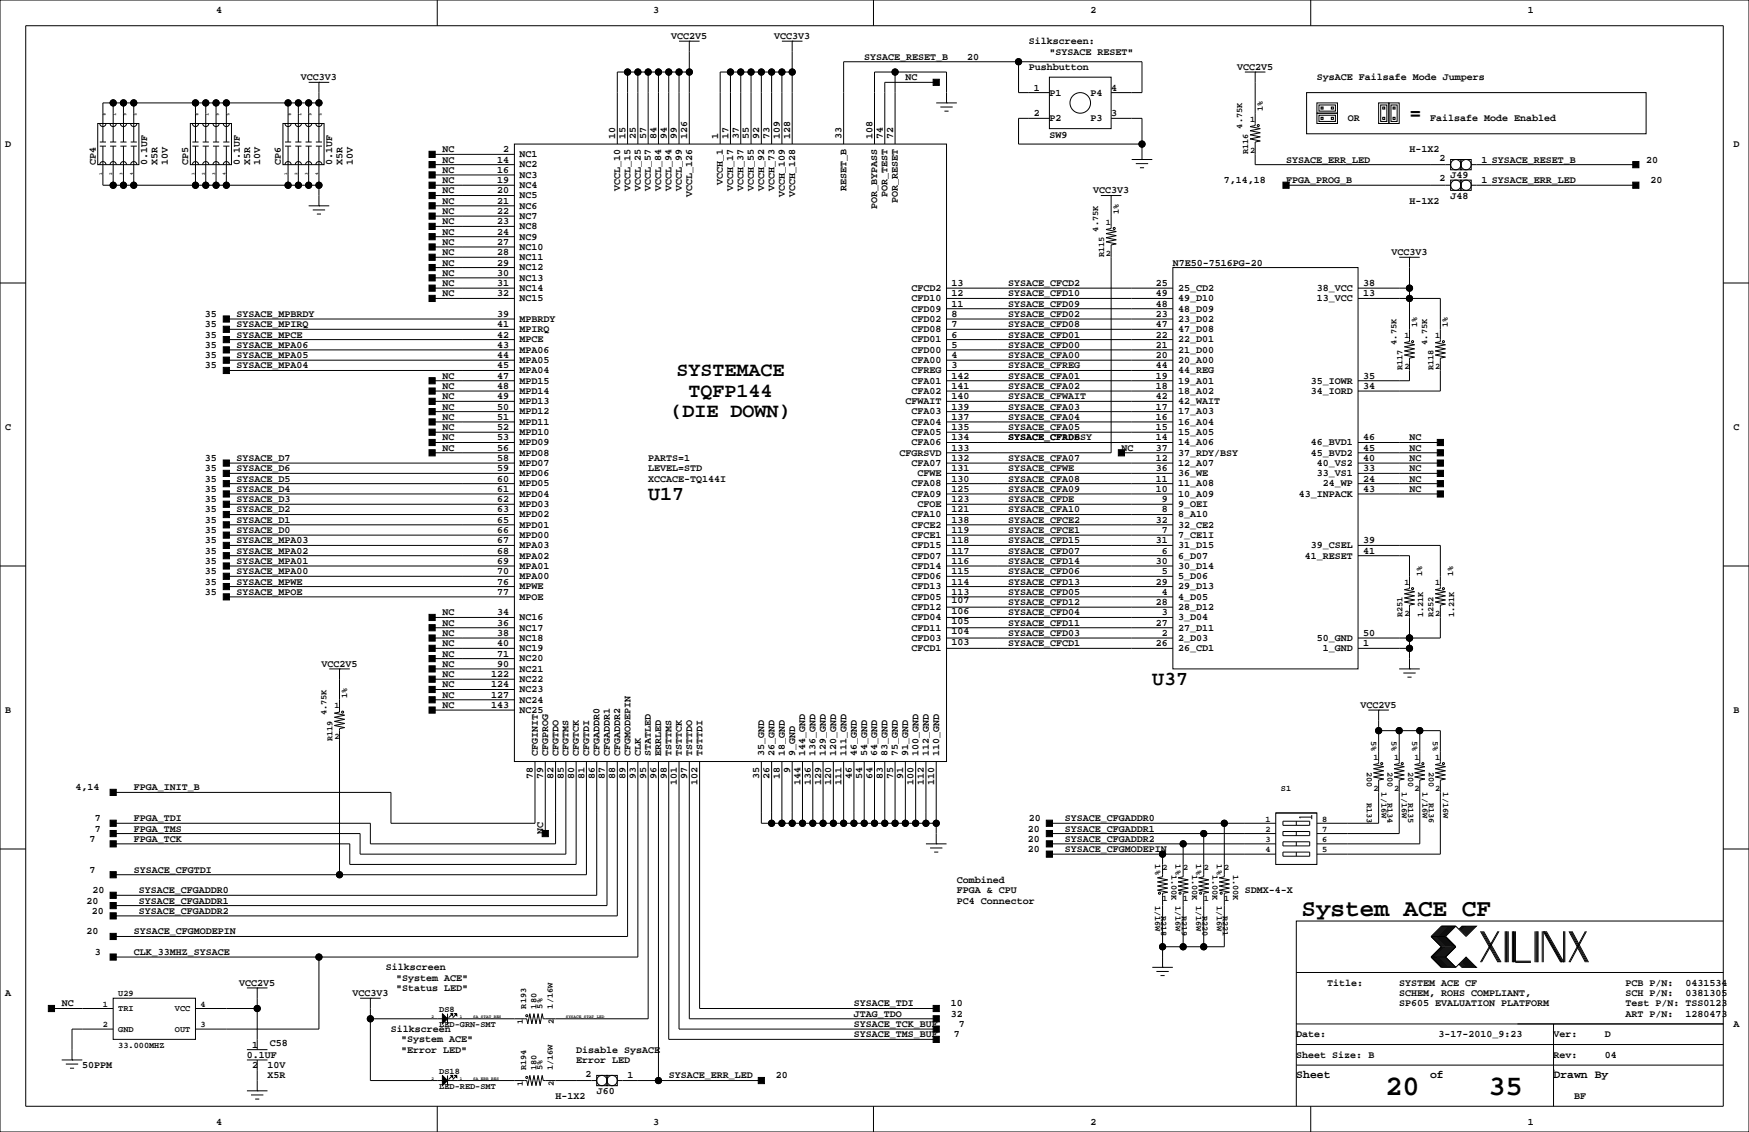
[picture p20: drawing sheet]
<svg xmlns="http://www.w3.org/2000/svg" width="432mm" height="279mm" viewBox="0 0 432 279" stroke-linecap="round" stroke-linejoin="round" font-family="sans-serif">
<defs><g id="words">
<g font-size="7.1">
<text x="342.1" y="270.3">20</text>
<text x="367.5" y="270.3">35</text>
</g>
<text font-size="6" x="321.3" y="226.1">System ACE CF</text>
<g font-size="4.9">
<text x="348" y="29.5">=</text>
<text x="167" y="92.8">SYSTEMACE</text>
<text x="170" y="97.9">TQFP144</text>
<text x="165.5" y="103">(DIE DOWN)</text>
<text x="160" y="123.5">U17</text>
<text x="284.5" y="169.2">U37</text>
</g>
<g font-size="2.8">
<text x="320" y="266.1">Sheet</text>
<text x="353.1" y="266.1">of</text>
<text x="383.5" y="266.1">Drawn By</text>
</g>
<g font-size="2.5">
<text x="53.3" y="3.3">4</text>
<text x="161.3" y="3.3">3</text>
<text x="269.2" y="3.3">2</text>
<text x="377.2" y="3.3">1</text>
<text x="165.7" y="9.7">VCC2V5</text>
<text x="191.1" y="9.7">VCC3V3</text>
<text x="254" y="10.9">Silkscreen:</text>
<text x="213.4" y="14.7">SYSACE_RESET_B</text>
<text x="238.8" y="14.7">20</text>
<text x="254" y="17.3">Pushbutton</text>
<text x="259.1" y="13.5">&quot;SYSACE RESET&quot;</text>
<text x="305.4" y="17.3">VCC2V5</text>
<text x="74.3" y="19.8">VCC3V3</text>
<text x="223.5" y="19.8">NC</text>
<text x="255.3" y="22.4">1</text>
<text x="259.1" y="23.6">P1</text>
<text x="269.2" y="23.6">P4</text>
<text x="274.3" y="22.4">4</text>
<text x="325.1" y="19.8">SysACE Failsafe Mode Jumpers</text>
<text x="255.3" y="28.7">2</text>
<text x="259.1" y="30">P2</text>
<text x="269.2" y="30">P3</text>
<text x="274.3" y="28.7">3</text>
<text x="332.7" y="30">OR</text>
<text x="353.1" y="30">Failsafe Mode Enabled</text>
<text x="151.9" y="34.3" transform="rotate(-90 151.9 34.3)">10</text>
<text x="154.4" y="34.3" transform="rotate(-90 154.4 34.3)">15</text>
<text x="157" y="34.3" transform="rotate(-90 157 34.3)">25</text>
<text x="159.5" y="34.3" transform="rotate(-90 159.5 34.3)">57</text>
<text x="162.1" y="34.3" transform="rotate(-90 162.1 34.3)">84</text>
<text x="164.6" y="34.3" transform="rotate(-90 164.6 34.3)">94</text>
<text x="167.1" y="34.3" transform="rotate(-90 167.1 34.3)">99</text>
<text x="169.7" y="34.3" transform="rotate(-90 169.7 34.3)">126</text>
<text x="177.3" y="34.3" transform="rotate(-90 177.3 34.3)">1</text>
<text x="179.8" y="34.3" transform="rotate(-90 179.8 34.3)">17</text>
<text x="182.4" y="34.3" transform="rotate(-90 182.4 34.3)">37</text>
<text x="184.9" y="34.3" transform="rotate(-90 184.9 34.3)">55</text>
<text x="187.5" y="34.3" transform="rotate(-90 187.5 34.3)">92</text>
<text x="190" y="34.3" transform="rotate(-90 190 34.3)">73</text>
<text x="192.5" y="34.3" transform="rotate(-90 192.5 34.3)">109</text>
<text x="195.1" y="34.3" transform="rotate(-90 195.1 34.3)">128</text>
<text x="207.8" y="34.3" transform="rotate(-90 207.8 34.3)">33</text>
<text x="215.4" y="34.3" transform="rotate(-90 215.4 34.3)">108</text>
<text x="217.9" y="34.3" transform="rotate(-90 217.9 34.3)">74</text>
<text x="220.5" y="34.3" transform="rotate(-90 220.5 34.3)">72</text>
<text x="259.1" y="34">SW9</text>
<text x="1.3" y="36.3">D</text>
<text x="23.6" y="40.6" transform="rotate(-90 23.6 40.6)">CP4</text>
<text x="36.3" y="40.6" transform="rotate(-90 36.3 40.6)">0.1UF</text>
<text x="38.9" y="40.6" transform="rotate(-90 38.9 40.6)">X5R</text>
<text x="41.4" y="40.6" transform="rotate(-90 41.4 40.6)">10V</text>
<text x="46.5" y="40.6" transform="rotate(-90 46.5 40.6)">CP5</text>
<text x="59.2" y="40.6" transform="rotate(-90 59.2 40.6)">0.1UF</text>
<text x="61.7" y="40.6" transform="rotate(-90 61.7 40.6)">X5R</text>
<text x="64.3" y="40.6" transform="rotate(-90 64.3 40.6)">10V</text>
<text x="69.3" y="40.6" transform="rotate(-90 69.3 40.6)">CP6</text>
<text x="82" y="40.6" transform="rotate(-90 82 40.6)">0.1UF</text>
<text x="84.6" y="40.6" transform="rotate(-90 84.6 40.6)">X5R</text>
<text x="87.1" y="40.6" transform="rotate(-90 87.1 40.6)">10V</text>
<text x="109.2" y="37.6">NC</text>
<text x="109.2" y="40.1">NC</text>
<text x="122.8" y="40.1">14</text>
<text x="124.2" y="37.6">2</text>
<text x="128.3" y="41.3">NC2</text>
<text x="128.3" y="38.8">NC1</text>
<text x="317.5" y="40.1">SYSACE_ERR_LED</text>
<text x="348" y="37.6">H-1X2</text>
<text x="355.4" y="39.7">2</text>
<text x="365.8" y="40.1">1 SYSACE_RESET_B</text>
<text x="406.4" y="40.1">20</text>
<text x="428" y="36.3">D</text>
<text x="109.2" y="47.8">NC</text>
<text x="109.2" y="45.2">NC</text>
<text x="109.2" y="42.7">NC</text>
<text x="122.8" y="47.8">20</text>
<text x="122.8" y="45.2">19</text>
<text x="122.8" y="42.7">16</text>
<text x="128.3" y="46.4">NC4</text>
<text x="128.3" y="43.9">NC3</text>
<text x="153.1" y="47.2" transform="rotate(-90 153.1 47.2)">VCCL_10</text>
<text x="155.6" y="47.2" transform="rotate(-90 155.6 47.2)">VCCL_15</text>
<text x="158.2" y="47.2" transform="rotate(-90 158.2 47.2)">VCCL_25</text>
<text x="160.7" y="47.2" transform="rotate(-90 160.7 47.2)">VCCL_57</text>
<text x="163.3" y="47.2" transform="rotate(-90 163.3 47.2)">VCCL_84</text>
<text x="165.8" y="47.2" transform="rotate(-90 165.8 47.2)">VCCL_94</text>
<text x="168.3" y="47.2" transform="rotate(-90 168.3 47.2)">VCCL_99</text>
<text x="178.5" y="45.7" transform="rotate(-90 178.5 45.7)">VCCH_1</text>
<text x="181" y="47.2" transform="rotate(-90 181 47.2)">VCCH_17</text>
<text x="183.6" y="47.2" transform="rotate(-90 183.6 47.2)">VCCH_37</text>
<text x="186.1" y="47.2" transform="rotate(-90 186.1 47.2)">VCCH_55</text>
<text x="188.7" y="47.2" transform="rotate(-90 188.7 47.2)">VCCH_92</text>
<text x="191.2" y="47.2" transform="rotate(-90 191.2 47.2)">VCCH_73</text>
<text x="209" y="47.2" transform="rotate(-90 209 47.2)">RESET_B</text>
<text x="269.9" y="47.8">VCC3V3</text>
<text x="302.2" y="45.2">7,14,18</text>
<text x="317.5" y="45.2">FPGA_PROG_B</text>
<text x="355.4" y="44.8">2</text>
<text x="358.1" y="43.9">J49</text>
<text x="365.8" y="45.2">1 SYSACE_ERR_LED</text>
<text x="407.5" y="45.2">20</text>
<text x="109.2" y="50.3">NC</text>
<text x="109.2" y="52.8">NC</text>
<text x="122.8" y="50.3">21</text>
<text x="122.8" y="52.8">22</text>
<text x="128.3" y="51.5">NC6</text>
<text x="128.3" y="49">NC5</text>
<text x="170.9" y="48.7" transform="rotate(-90 170.9 48.7)">VCCL_126</text>
<text x="193.7" y="48.7" transform="rotate(-90 193.7 48.7)">VCCH_109</text>
<text x="196.3" y="48.7" transform="rotate(-90 196.3 48.7)">VCCH_128</text>
<text x="216.6" y="51.6" transform="rotate(-90 216.6 51.6)">POR_BYPASS</text>
<text x="219.1" y="48.7" transform="rotate(-90 219.1 48.7)">POR_TEST</text>
<text x="221.7" y="50.2" transform="rotate(-90 221.7 50.2)">POR_RESET</text>
<text x="348" y="50.3">H-1X2</text>
<text x="358.1" y="49">J48</text>
<text x="109.2" y="57.9">NC</text>
<text x="109.2" y="55.4">NC</text>
<text x="122.8" y="55.4">23</text>
<text x="122.8" y="57.9">24</text>
<text x="128.3" y="54">NC7</text>
<text x="128.3" y="56.6">NC8</text>
<text x="128.3" y="59.1">NC9</text>
<text x="109.2" y="63">NC</text>
<text x="109.2" y="65.5">NC</text>
<text x="109.2" y="60.5">NC</text>
<text x="122.8" y="63">28</text>
<text x="122.8" y="65.5">29</text>
<text x="122.8" y="60.5">27</text>
<text x="128.3" y="64.2">NC11</text>
<text x="128.3" y="61.7">NC10</text>
<text x="289.6" y="65.5">N7E50-7516PG-20</text>
<text x="343.5" y="63">VCC3V3</text>
<text x="109.2" y="70.6">NC</text>
<text x="109.2" y="68.1">NC</text>
<text x="122.8" y="68.1">30</text>
<text x="122.8" y="70.6">31</text>
<text x="128.3" y="66.7">NC12</text>
<text x="128.3" y="69.3">NC13</text>
<text x="128.3" y="71.8">NC14</text>
<text x="225" y="71.8">CFCD2</text>
<text x="234.9" y="70.6">13</text>
<text x="248.9" y="70.6">SYSACE_CFCD2</text>
<text x="285.3" y="70.6">25</text>
<text x="290.8" y="71.8">25_CD2</text>
<text x="325.1" y="71.8">38_VCC</text>
<text x="336.6" y="70.6">38</text>
<text x="109.2" y="73.2">NC</text>
<text x="122.8" y="73.2">32</text>
<text x="128.3" y="74.4">NC15</text>
<text x="225" y="76.9">CFD09</text>
<text x="225" y="74.4">CFD10</text>
<text x="234.9" y="75.7">11</text>
<text x="234.9" y="73.2">12</text>
<text x="248.9" y="73.2">SYSACE_CFD10</text>
<text x="248.9" y="75.7">SYSACE_CFD09</text>
<text x="285.3" y="73.2">49</text>
<text x="285.3" y="75.7">48</text>
<text x="290.8" y="74.4">49_D10</text>
<text x="290.8" y="76.9">48_D09</text>
<text x="325.1" y="74.4">13_VCC</text>
<text x="336.6" y="73.2">13</text>
<text x="50.6" y="80.8">35</text>
<text x="50.6" y="83.3">35</text>
<text x="50.6" y="78.2">35</text>
<text x="58.4" y="80.8">SYSACE_MPIRQ</text>
<text x="58.4" y="83.3">SYSACE_MPCE</text>
<text x="58.4" y="78.2">SYSACE_MPBRDY</text>
<text x="122.8" y="80.8">41</text>
<text x="122.8" y="83.3">42</text>
<text x="122.8" y="78.2">39</text>
<text x="128.3" y="82">MPIRQ</text>
<text x="128.3" y="79.4">MPBRDY</text>
<text x="225" y="82">CFD08</text>
<text x="225" y="79.4">CFD02</text>
<text x="234.9" y="80.8">7</text>
<text x="234.9" y="78.2">8</text>
<text x="234.9" y="83.3">6</text>
<text x="248.9" y="78.2">SYSACE_CFD02</text>
<text x="248.9" y="80.8">SYSACE_CFD08</text>
<text x="248.9" y="83.3">SYSACE_CFD01</text>
<text x="285.3" y="78.2">23</text>
<text x="285.3" y="80.8">47</text>
<text x="285.3" y="83.3">22</text>
<text x="290.8" y="79.4">23_D02</text>
<text x="290.8" y="82">47_D08</text>
<text x="50.6" y="88.4">35</text>
<text x="50.6" y="85.9">35</text>
<text x="58.4" y="88.4">SYSACE_MPA05</text>
<text x="58.4" y="85.9">SYSACE_MPA06</text>
<text x="122.8" y="85.9">43</text>
<text x="122.8" y="88.4">44</text>
<text x="128.3" y="84.5">MPCE</text>
<text x="128.3" y="87.1">MPA06</text>
<text x="128.3" y="89.6">MPA05</text>
<text x="225" y="84.5">CFD01</text>
<text x="225" y="89.6">CFA00</text>
<text x="225" y="87.1">CFD00</text>
<text x="234.9" y="88.4">4</text>
<text x="234.9" y="85.9">5</text>
<text x="248.9" y="88.4">SYSACE_CFA00</text>
<text x="248.9" y="85.9">SYSACE_CFD00</text>
<text x="285.3" y="88.4">20</text>
<text x="285.3" y="85.9">21</text>
<text x="290.8" y="84.5">22_D01</text>
<text x="290.8" y="89.6">20_A00</text>
<text x="290.8" y="87.1">21_D00</text>
<text x="50.6" y="90.9">35</text>
<text x="58.4" y="90.9">SYSACE_MPA04</text>
<text x="109.2" y="93.5">NC</text>
<text x="122.8" y="90.9">45</text>
<text x="122.8" y="93.5">47</text>
<text x="128.3" y="92.1">MPA04</text>
<text x="128.3" y="94.7">MPD15</text>
<text x="225" y="92.1">CFREG</text>
<text x="225" y="94.7">CFA01</text>
<text x="234.9" y="90.9">3</text>
<text x="234.9" y="93.5">142</text>
<text x="248.9" y="90.9">SYSACE_CFREG</text>
<text x="248.9" y="93.5">SYSACE_CFA01</text>
<text x="285.3" y="90.9">44</text>
<text x="285.3" y="93.5">19</text>
<text x="290.8" y="92.1">44_REG</text>
<text x="290.8" y="94.7">19_A01</text>
<text x="323.6" y="94.7">35_IOWR</text>
<text x="336.6" y="93.5">35</text>
<text x="109.2" y="96">NC</text>
<text x="109.2" y="98.6">NC</text>
<text x="109.2" y="101.1">NC</text>
<text x="122.8" y="96">48</text>
<text x="122.8" y="98.6">49</text>
<text x="122.8" y="101.1">50</text>
<text x="128.3" y="97.2">MPD14</text>
<text x="128.3" y="99.8">MPD13</text>
<text x="223.5" y="99.8">CFWAIT</text>
<text x="225" y="97.2">CFA02</text>
<text x="234.9" y="98.6">140</text>
<text x="234.9" y="96">141</text>
<text x="234.9" y="101.1">139</text>
<text x="248.9" y="96">SYSACE_CFA02</text>
<text x="248.9" y="98.6">SYSACE_CFWAIT</text>
<text x="248.9" y="101.1">SYSACE_CFA03</text>
<text x="285.3" y="96">18</text>
<text x="285.3" y="98.6">42</text>
<text x="285.3" y="101.1">17</text>
<text x="290.8" y="97.2">18_A02</text>
<text x="290.8" y="99.8">42_WAIT</text>
<text x="323.6" y="97.2">34_IORD</text>
<text x="336.6" y="96">34</text>
<text x="1.3" y="106.2">C</text>
<text x="109.2" y="103.6">NC</text>
<text x="109.2" y="106.2">NC</text>
<text x="122.8" y="103.6">51</text>
<text x="122.8" y="106.2">52</text>
<text x="128.3" y="102.3">MPD12</text>
<text x="128.3" y="104.8">MPD11</text>
<text x="128.3" y="107.4">MPD10</text>
<text x="225" y="107.4">CFA05</text>
<text x="225" y="102.3">CFA03</text>
<text x="225" y="104.8">CFA04</text>
<text x="234.9" y="106.2">135</text>
<text x="234.9" y="103.6">137</text>
<text x="248.9" y="103.6">SYSACE_CFA04</text>
<text x="248.9" y="106.2">SYSACE_CFA05</text>
<text x="285.3" y="103.6">16</text>
<text x="285.3" y="106.2">15</text>
<text x="290.8" y="102.3">17_A03</text>
<text x="290.8" y="104.8">16_A04</text>
<text x="290.8" y="107.4">15_A05</text>
<text x="428" y="106.2">C</text>
<text x="50.6" y="113.8">35</text>
<text x="58.4" y="113.8">SYSACE_D7</text>
<text x="109.2" y="108.7">NC</text>
<text x="109.2" y="111.3">NC</text>
<text x="122.8" y="108.7">53</text>
<text x="122.8" y="111.3">56</text>
<text x="122.8" y="113.8">58</text>
<text x="128.3" y="109.9">MPD09</text>
<text x="128.3" y="112.5">MPD08</text>
<text x="160" y="113.8">PARTS=1</text>
<text x="222" y="112.5">CFGRSVD</text>
<text x="225" y="109.9">CFA06</text>
<text x="234.9" y="113.8">132</text>
<text x="234.9" y="108.7">134</text>
<text x="234.9" y="111.3">133</text>
<text x="248.9" y="108.7">SYSACE_CFA06</text>
<text x="248.9" y="108.7">SYSACE_CFRDBSY</text>
<text x="248.9" y="113.8">SYSACE_CFA07</text>
<text x="276.9" y="111.3">NC</text>
<text x="285.3" y="108.7">14</text>
<text x="285.3" y="111.3">37</text>
<text x="285.3" y="113.8">12</text>
<text x="290.8" y="109.9">14_A06</text>
<text x="290.8" y="112.5">37_RDY/BSY</text>
<text x="323.6" y="109.9">46_BVD1</text>
<text x="323.6" y="112.5">45_BVD2</text>
<text x="336.6" y="108.7">46</text>
<text x="336.6" y="111.3">45</text>
<text x="336.6" y="113.8">40</text>
<text x="348" y="113.8">NC</text>
<text x="348" y="111.3">NC</text>
<text x="348" y="108.7">NC</text>
<text x="50.6" y="118.9">35</text>
<text x="50.6" y="116.3">35</text>
<text x="58.4" y="118.9">SYSACE_D5</text>
<text x="58.4" y="116.3">SYSACE_D6</text>
<text x="122.8" y="116.3">59</text>
<text x="122.8" y="118.9">60</text>
<text x="128.3" y="115">MPD07</text>
<text x="128.3" y="117.5">MPD06</text>
<text x="160" y="116.3">LEVEL=STD</text>
<text x="160" y="118.9">XCCACE-TQ144I</text>
<text x="225" y="115">CFA07</text>
<text x="226.5" y="117.5">CFWE</text>
<text x="234.9" y="118.9">130</text>
<text x="234.9" y="116.3">131</text>
<text x="248.9" y="116.3">SYSACE_CFWE</text>
<text x="248.9" y="118.9">SYSACE_CFA08</text>
<text x="285.3" y="116.3">36</text>
<text x="285.3" y="118.9">11</text>
<text x="290.8" y="115">12_A07</text>
<text x="290.8" y="117.5">36_WE</text>
<text x="325.1" y="115">40_VS2</text>
<text x="325.1" y="117.5">33_VS1</text>
<text x="336.6" y="116.3">33</text>
<text x="336.6" y="118.9">24</text>
<text x="348" y="118.9">NC</text>
<text x="348" y="116.3">NC</text>
<text x="50.6" y="124">35</text>
<text x="50.6" y="121.4">35</text>
<text x="58.4" y="124">SYSACE_D3</text>
<text x="58.4" y="121.4">SYSACE_D4</text>
<text x="122.8" y="121.4">61</text>
<text x="122.8" y="124">62</text>
<text x="128.3" y="120.1">MPD05</text>
<text x="128.3" y="122.6">MPD04</text>
<text x="128.3" y="125.2">MPD03</text>
<text x="225" y="122.6">CFA09</text>
<text x="225" y="120.1">CFA08</text>
<text x="226.5" y="125.2">CFOE</text>
<text x="234.9" y="124">123</text>
<text x="234.9" y="121.4">125</text>
<text x="248.9" y="124">SYSACE_CFDE</text>
<text x="248.9" y="121.4">SYSACE_CFA09</text>
<text x="285.3" y="121.4">10</text>
<text x="286.8" y="124">9</text>
<text x="290.8" y="120.1">11_A08</text>
<text x="290.8" y="122.6">10_A09</text>
<text x="290.8" y="125.2">9_OEI</text>
<text x="320.7" y="122.6">43_INPACK</text>
<text x="326.6" y="120.1">24_WP</text>
<text x="336.6" y="121.4">43</text>
<text x="348" y="121.4">NC</text>
<text x="50.6" y="131.6">35</text>
<text x="50.6" y="129">35</text>
<text x="50.6" y="126.5">35</text>
<text x="58.4" y="131.6">SYSACE_D0</text>
<text x="58.4" y="129">SYSACE_D1</text>
<text x="58.4" y="126.5">SYSACE_D2</text>
<text x="122.8" y="126.5">63</text>
<text x="122.8" y="129">65</text>
<text x="122.8" y="131.6">66</text>
<text x="128.3" y="127.7">MPD02</text>
<text x="128.3" y="130.2">MPD01</text>
<text x="225" y="130.2">CFCE2</text>
<text x="225" y="127.7">CFA10</text>
<text x="234.9" y="131.6">119</text>
<text x="234.9" y="129">138</text>
<text x="234.9" y="126.5">121</text>
<text x="248.9" y="126.5">SYSACE_CFA10</text>
<text x="248.9" y="129">SYSACE_CFCE2</text>
<text x="248.9" y="131.6">SYSACE_CFCE1</text>
<text x="285.3" y="129">32</text>
<text x="286.8" y="126.5">8</text>
<text x="286.8" y="131.6">7</text>
<text x="290.8" y="127.7">8_A10</text>
<text x="290.8" y="130.2">32_CE2</text>
<text x="50.6" y="136.7">35</text>
<text x="50.6" y="134.1">35</text>
<text x="58.4" y="136.7">SYSACE_MPA02</text>
<text x="58.4" y="134.1">SYSACE_MPA03</text>
<text x="122.8" y="134.1">67</text>
<text x="122.8" y="136.7">68</text>
<text x="128.3" y="132.8">MPD00</text>
<text x="128.3" y="135.3">MPA03</text>
<text x="128.3" y="137.9">MPA02</text>
<text x="225" y="137.9">CFD07</text>
<text x="225" y="135.3">CFD15</text>
<text x="225" y="132.8">CFCE1</text>
<text x="234.9" y="136.7">117</text>
<text x="234.9" y="134.1">118</text>
<text x="248.9" y="134.1">SYSACE_CFD15</text>
<text x="248.9" y="136.7">SYSACE_CFD07</text>
<text x="285.3" y="134.1">31</text>
<text x="286.8" y="136.7">6</text>
<text x="290.8" y="132.8">7_CE1I</text>
<text x="290.8" y="135.3">31_D15</text>
<text x="290.8" y="137.9">6_D07</text>
<text x="322.2" y="137.9">41_RESET</text>
<text x="323.6" y="135.3">39_CSEL</text>
<text x="336.6" y="136.7">41</text>
<text x="336.6" y="134.1">39</text>
<text x="50.6" y="141.7">35</text>
<text x="50.6" y="139.2">35</text>
<text x="58.4" y="141.7">SYSACE_MPA00</text>
<text x="58.4" y="139.2">SYSACE_MPA01</text>
<text x="122.8" y="139.2">69</text>
<text x="122.8" y="141.7">70</text>
<text x="128.3" y="140.4">MPA01</text>
<text x="128.3" y="142.9">MPA00</text>
<text x="225" y="142.9">CFD06</text>
<text x="225" y="140.4">CFD14</text>
<text x="234.9" y="141.7">115</text>
<text x="234.9" y="139.2">116</text>
<text x="248.9" y="139.2">SYSACE_CFD14</text>
<text x="248.9" y="141.7">SYSACE_CFD06</text>
<text x="285.3" y="139.2">30</text>
<text x="286.8" y="141.7">5</text>
<text x="290.8" y="140.4">30_D14</text>
<text x="290.8" y="142.9">5_D06</text>
<text x="50.6" y="146.8">35</text>
<text x="50.6" y="144.3">35</text>
<text x="58.4" y="146.8">SYSACE_MPOE</text>
<text x="58.4" y="144.3">SYSACE_MPWE</text>
<text x="122.8" y="144.3">76</text>
<text x="122.8" y="146.8">77</text>
<text x="128.3" y="145.5">MPWE</text>
<text x="128.3" y="148">MPOE</text>
<text x="225" y="148">CFD05</text>
<text x="225" y="145.5">CFD13</text>
<text x="234.9" y="148.9">107</text>
<text x="234.9" y="146.8">113</text>
<text x="234.9" y="144.3">114</text>
<text x="248.9" y="146.8">SYSACE_CFD05</text>
<text x="248.9" y="144.3">SYSACE_CFD13</text>
<text x="248.9" y="149.4">SYSACE_CFD12</text>
<text x="285.3" y="144.3">29</text>
<text x="285.3" y="149.4">28</text>
<text x="286.8" y="146.8">4</text>
<text x="290.8" y="145.5">29_D13</text>
<text x="290.8" y="148">4_D05</text>
<text x="109.2" y="151.9">NC</text>
<text x="109.2" y="154.4">NC</text>
<text x="122.8" y="154.4">36</text>
<text x="122.8" y="151.9">34</text>
<text x="128.3" y="155.6">NC17</text>
<text x="128.3" y="153.1">NC16</text>
<text x="225" y="155.6">CFD11</text>
<text x="225" y="153.1">CFD04</text>
<text x="225" y="150.6">CFD12</text>
<text x="234.9" y="154">105</text>
<text x="234.9" y="151.5">106</text>
<text x="248.9" y="151.9">SYSACE_CFD04</text>
<text x="248.9" y="154.4">SYSACE_CFD11</text>
<text x="285.3" y="154.4">27</text>
<text x="286.8" y="151.9">3</text>
<text x="290.8" y="153.1">3_D04</text>
<text x="290.8" y="155.6">27_D11</text>
<text x="290.8" y="150.6">28_D12</text>
<text x="109.2" y="159.5">NC</text>
<text x="109.2" y="157">NC</text>
<text x="122.8" y="159.5">40</text>
<text x="122.8" y="157">38</text>
<text x="128.3" y="160.7">NC19</text>
<text x="128.3" y="158.2">NC18</text>
<text x="225" y="160.7">CFCD1</text>
<text x="225" y="158.2">CFD03</text>
<text x="234.9" y="159.1">103</text>
<text x="234.9" y="156.6">104</text>
<text x="248.9" y="157">SYSACE_CFD03</text>
<text x="248.9" y="159.5">SYSACE_CFCD1</text>
<text x="285.3" y="159.5">26</text>
<text x="286.8" y="157">2</text>
<text x="290.8" y="158.2">2_D03</text>
<text x="290.8" y="160.7">26_CD1</text>
<text x="325.1" y="158.2">50_GND</text>
<text x="326.6" y="160.7">1_GND</text>
<text x="336.6" y="157">50</text>
<text x="336.6" y="159.5">1</text>
<text x="79.4" y="164.6">VCC2V5</text>
<text x="109.2" y="167.1">NC</text>
<text x="109.2" y="164.6">NC</text>
<text x="109.2" y="162.1">NC</text>
<text x="121.3" y="167.1">122</text>
<text x="122.8" y="162.1">71</text>
<text x="122.8" y="164.6">90</text>
<text x="128.3" y="163.3">NC20</text>
<text x="128.3" y="165.8">NC21</text>
<text x="109.2" y="169.7">NC</text>
<text x="109.2" y="172.2">NC</text>
<text x="121.3" y="169.7">124</text>
<text x="121.3" y="172.2">127</text>
<text x="128.3" y="168.3">NC22</text>
<text x="128.3" y="170.9">NC23</text>
<text x="128.3" y="173.4">NC24</text>
<text x="1.3" y="176">B</text>
<text x="109.2" y="174.8">NC</text>
<text x="121.3" y="174.8">143</text>
<text x="128.3" y="176">NC25</text>
<text x="335.9" y="174.8">VCC2V5</text>
<text x="428" y="176">B</text>
<text x="132.8" y="186.7" transform="rotate(-90 132.8 186.7)">CFGINIT</text>
<text x="135.3" y="186.7" transform="rotate(-90 135.3 186.7)">CFGPROG</text>
<text x="137.9" y="186.7" transform="rotate(-90 137.9 186.7)">CFGTDO</text>
<text x="140.4" y="186.7" transform="rotate(-90 140.4 186.7)">CFGTMS</text>
<text x="142.9" y="186.7" transform="rotate(-90 142.9 186.7)">CFGTCK</text>
<text x="145.5" y="186.7" transform="rotate(-90 145.5 186.7)">CFGTDI</text>
<text x="148" y="186.7" transform="rotate(-90 148 186.7)">CFGADDR0</text>
<text x="150.6" y="186.7" transform="rotate(-90 150.6 186.7)">CFGADDR1</text>
<text x="153.1" y="186.7" transform="rotate(-90 153.1 186.7)">CFGADDR2</text>
<text x="155.6" y="186.7" transform="rotate(-90 155.6 186.7)">CFGMODEPIN</text>
<text x="158.2" y="186.7" transform="rotate(-90 158.2 186.7)">CLK</text>
<text x="160.7" y="186.7" transform="rotate(-90 160.7 186.7)">STATLED</text>
<text x="163.3" y="186.7" transform="rotate(-90 163.3 186.7)">ERRLED</text>
<text x="165.8" y="186.7" transform="rotate(-90 165.8 186.7)">TSTTMS</text>
<text x="168.3" y="186.7" transform="rotate(-90 168.3 186.7)">TSTTCK</text>
<text x="170.9" y="186.7" transform="rotate(-90 170.9 186.7)">TSTTDO</text>
<text x="173.4" y="186.7" transform="rotate(-90 173.4 186.7)">TSTTDI</text>
<text x="188.7" y="186.7" transform="rotate(-90 188.7 186.7)">35_GND</text>
<text x="191.2" y="186.7" transform="rotate(-90 191.2 186.7)">26_GND</text>
<text x="193.7" y="186.7" transform="rotate(-90 193.7 186.7)">18_GND</text>
<text x="195.1" y="190.7" transform="rotate(-90 195.1 190.7)">9</text>
<text x="196.3" y="186.7" transform="rotate(-90 196.3 186.7)">9_GND</text>
<text x="198.8" y="186.7" transform="rotate(-90 198.8 186.7)">144_GND</text>
<text x="201.4" y="186.7" transform="rotate(-90 201.4 186.7)">136_GND</text>
<text x="203.9" y="186.7" transform="rotate(-90 203.9 186.7)">129_GND</text>
<text x="206.4" y="186.7" transform="rotate(-90 206.4 186.7)">120_GND</text>
<text x="209" y="186.7" transform="rotate(-90 209 186.7)">111_GND</text>
<text x="211.5" y="186.7" transform="rotate(-90 211.5 186.7)">46_GND</text>
<text x="214.1" y="186.7" transform="rotate(-90 214.1 186.7)">54_GND</text>
<text x="216.6" y="186.7" transform="rotate(-90 216.6 186.7)">64_GND</text>
<text x="219.1" y="186.7" transform="rotate(-90 219.1 186.7)">83_GND</text>
<text x="221.7" y="186.7" transform="rotate(-90 221.7 186.7)">75_GND</text>
<text x="224.2" y="186.7" transform="rotate(-90 224.2 186.7)">91_GND</text>
<text x="226.8" y="186.7" transform="rotate(-90 226.8 186.7)">100_GND</text>
<text x="229.3" y="186.7" transform="rotate(-90 229.3 186.7)">112_GND</text>
<text x="231.8" y="186.7" transform="rotate(-90 231.8 186.7)">110_GND</text>
<text x="18.6" y="195.1">4,14</text>
<text x="33" y="195.1">FPGA_INIT_B</text>
<text x="131.6" y="192.2" transform="rotate(-90 131.6 192.2)">78</text>
<text x="134.1" y="192.2" transform="rotate(-90 134.1 192.2)">79</text>
<text x="136.7" y="192.2" transform="rotate(-90 136.7 192.2)">82</text>
<text x="139.2" y="192.2" transform="rotate(-90 139.2 192.2)">85</text>
<text x="141.7" y="192.2" transform="rotate(-90 141.7 192.2)">80</text>
<text x="144.3" y="192.2" transform="rotate(-90 144.3 192.2)">81</text>
<text x="146.8" y="192.2" transform="rotate(-90 146.8 192.2)">86</text>
<text x="149.4" y="192.2" transform="rotate(-90 149.4 192.2)">87</text>
<text x="151.9" y="192.2" transform="rotate(-90 151.9 192.2)">88</text>
<text x="154.4" y="192.2" transform="rotate(-90 154.4 192.2)">89</text>
<text x="157" y="192.2" transform="rotate(-90 157 192.2)">93</text>
<text x="159.5" y="192.2" transform="rotate(-90 159.5 192.2)">95</text>
<text x="162.1" y="192.2" transform="rotate(-90 162.1 192.2)">96</text>
<text x="164.6" y="192.2" transform="rotate(-90 164.6 192.2)">98</text>
<text x="167.1" y="193.7" transform="rotate(-90 167.1 193.7)">101</text>
<text x="169.7" y="192.2" transform="rotate(-90 169.7 192.2)">97</text>
<text x="172.2" y="193.7" transform="rotate(-90 172.2 193.7)">102</text>
<text x="187.5" y="192.2" transform="rotate(-90 187.5 192.2)">35</text>
<text x="190" y="192.2" transform="rotate(-90 190 192.2)">26</text>
<text x="192.5" y="192.2" transform="rotate(-90 192.5 192.2)">18</text>
<text x="197.6" y="193.7" transform="rotate(-90 197.6 193.7)">144</text>
<text x="200.2" y="193.7" transform="rotate(-90 200.2 193.7)">136</text>
<text x="202.7" y="193.7" transform="rotate(-90 202.7 193.7)">129</text>
<text x="205.2" y="193.7" transform="rotate(-90 205.2 193.7)">120</text>
<text x="207.8" y="193.7" transform="rotate(-90 207.8 193.7)">111</text>
<text x="210.3" y="192.2" transform="rotate(-90 210.3 192.2)">46</text>
<text x="212.9" y="192.2" transform="rotate(-90 212.9 192.2)">54</text>
<text x="215.4" y="192.2" transform="rotate(-90 215.4 192.2)">64</text>
<text x="217.9" y="192.2" transform="rotate(-90 217.9 192.2)">83</text>
<text x="220.5" y="192.2" transform="rotate(-90 220.5 192.2)">75</text>
<text x="223" y="192.2" transform="rotate(-90 223 192.2)">91</text>
<text x="225.6" y="193.7" transform="rotate(-90 225.6 193.7)">100</text>
<text x="228.1" y="193.7" transform="rotate(-90 228.1 193.7)">112</text>
<text x="230.6" y="193.7" transform="rotate(-90 230.6 193.7)">110</text>
<text x="23.4" y="202.7">7</text>
<text x="33" y="202.7">FPGA_TDI</text>
<text x="254" y="202.7">20</text>
<text x="262.9" y="202.7">SYSACE_CFGADDR0</text>
<text x="22.1" y="207.8">7</text>
<text x="23.4" y="205.2">7</text>
<text x="33" y="205.2">FPGA_TMS</text>
<text x="33" y="207.8">FPGA_TCK</text>
<text x="134.1" y="205.7" transform="rotate(-90 134.1 205.7)">NC</text>
<text x="253.8" y="205.2">20</text>
<text x="253.8" y="207.8">20</text>
<text x="262.9" y="205.2">SYSACE_CFGADDR1</text>
<text x="262.9" y="207.8">SYSACE_CFGADDR2</text>
<text x="22.1" y="215.4">7</text>
<text x="33" y="215.4">SYSACE_CFGTDI</text>
<text x="253.8" y="210.3">20</text>
<text x="262.9" y="210.3">SYSACE_CFGMODEPIN</text>
<text x="22.9" y="220.5">20</text>
<text x="34.3" y="220.5">SYSACE_CFGADDR0</text>
<text x="236.2" y="220.5">FPGA &amp; CPU</text>
<text x="236.2" y="217.9">Combined</text>
<text x="307.3" y="220.5">SDMX-4-X</text>
<text x="21.4" y="223">20</text>
<text x="22.6" y="225.6">20</text>
<text x="34.3" y="225.6">SYSACE_CFGADDR2</text>
<text x="34.3" y="223">SYSACE_CFGADDR1</text>
<text x="236.2" y="223">PC4 Connector</text>
<text x="21.4" y="230.6">20</text>
<text x="33" y="230.6">SYSACE_CFGMODEPIN</text>
<text x="23.4" y="235.7">3</text>
<text x="33" y="235.7">CLK_33MHZ_SYSACE</text>
<text x="95.2" y="239.5">Silkscreen</text>
<text x="1.3" y="245.9">A</text>
<text x="59.1" y="243.3">VCC2V5</text>
<text x="87" y="245.9">VCC3V3</text>
<text x="97.8" y="244.6">&quot;Status LED&quot;</text>
<text x="97.8" y="242.1">&quot;System ACE&quot;</text>
<text x="327.7" y="243.3">Title:</text>
<text x="345.4" y="245.9">SCHEM, ROHS COMPLIANT,</text>
<text x="345.4" y="243.3">SYSTEM ACE CF</text>
<text x="401.3" y="245.9">SCH P/N:</text>
<text x="401.3" y="243.3">PCB P/N:</text>
<text x="416.1" y="245.9">0381305</text>
<text x="416.1" y="243.3">0431534</text>
<text x="15.2" y="248.4">NC</text>
<text x="210.8" y="248.4">SYSACE_TDI</text>
<text x="210.8" y="251">JTAG_TDO</text>
<text x="234.7" y="248.4">10</text>
<text x="234.7" y="251">32</text>
<text x="345.4" y="248.4">SP605 EVALUATION PLATFORM</text>
<text x="401.3" y="248.4">Test P/N: TSS0123</text>
<text x="401.3" y="251">ART P/N:</text>
<text x="416.1" y="251">1280473</text>
<text x="96.5" y="254.8">Silkscreen</text>
<text x="99.1" y="257.3">&quot;System ACE&quot;</text>
<text x="210.8" y="256">SYSACE_TMS_BUF</text>
<text x="210.8" y="253.5">SYSACE_TCK_BUF</text>
<text x="235.5" y="256">7</text>
<text x="236.7" y="253.5">7</text>
<text x="320" y="256">Date:</text>
<text x="355.2" y="256">3-17-2010_9:23</text>
<text x="383.5" y="256">Ver:</text>
<text x="396.2" y="256">D</text>
<text x="428" y="253.5">A</text>
<text x="20.3" y="263.7">50PPM</text>
<text x="61" y="261.1">0.1UF</text>
<text x="62.2" y="258.6">1</text>
<text x="62.2" y="263.7">2</text>
<text x="66" y="263.7">10V</text>
<text x="66.6" y="258.2">C58</text>
<text x="99.1" y="259.8">&quot;Error LED&quot;</text>
<text x="142.2" y="259.8">Disable SysACE</text>
<text x="142.2" y="262.4">Error LED</text>
<text x="320" y="261.1">Sheet Size: B</text>
<text x="383.5" y="261.1">Rev:</text>
<text x="396.2" y="261.1">04</text>
<text x="66" y="266.2">X5R</text>
<text x="144.6" y="265.8">2</text>
<text x="154.9" y="266.2">1</text>
<text x="165.1" y="266.2">SYSACE_ERR_LED</text>
<text x="191.6" y="266.2">20</text>
<text x="137.2" y="271.3">H-1X2</text>
<text x="147.3" y="270">J60</text>
<text x="388.6" y="271.3">BF</text>
<text x="53.3" y="277.6">4</text>
<text x="161.3" y="277.6">3</text>
<text x="269.2" y="277.6">2</text>
<text x="377.2" y="277.6">1</text>
</g>
<g font-size="2.1">
<text x="311.7" y="27.4" transform="rotate(-90 311.7 27.4)">1%</text>
<text x="306.7" y="31.8" transform="rotate(-90 306.7 31.8)">4.75K</text>
<text x="308.6" y="30">1</text>
<text x="308.2" y="38.1" transform="rotate(-90 308.2 38.1)">R116</text>
<text x="308.6" y="37.7">2</text>
<text x="276.2" y="52.8" transform="rotate(-90 276.2 52.8)">1%</text>
<text x="271.1" y="57.2" transform="rotate(-90 271.1 57.2)">4.75K</text>
<text x="273.1" y="55.4">1</text>
<text x="272.6" y="63.5" transform="rotate(-90 272.6 63.5)">R115</text>
<text x="273.1" y="63.1">2</text>
<text x="346.7" y="83.4">1</text>
<text x="349.8" y="80.8" transform="rotate(-90 349.8 80.8)">1%</text>
<text x="354.3" y="83.4">1</text>
<text x="357.5" y="80.8" transform="rotate(-90 357.5 80.8)">1%</text>
<text x="344.8" y="85.1" transform="rotate(-90 344.8 85.1)">4.75K</text>
<text x="352.4" y="85.1" transform="rotate(-90 352.4 85.1)">4.75K</text>
<text x="346.3" y="91.4" transform="rotate(-90 346.3 91.4)">R117</text>
<text x="346.7" y="91">2</text>
<text x="353.9" y="91.4" transform="rotate(-90 353.9 91.4)">R118</text>
<text x="354.3" y="91">2</text>
<text x="351.1" y="142.2" transform="rotate(-90 351.1 142.2)">1%</text>
<text x="358.7" y="142.2" transform="rotate(-90 358.7 142.2)">1%</text>
<text x="346.7" y="144.3">1</text>
<text x="354.3" y="144.3">1</text>
<text x="346.3" y="152.4" transform="rotate(-90 346.3 152.4)">R251</text>
<text x="346.7" y="152">2</text>
<text x="351.4" y="152.4" transform="rotate(-90 351.4 152.4)">1.21K</text>
<text x="353.9" y="152.4" transform="rotate(-90 353.9 152.4)">R252</text>
<text x="354.3" y="152">2</text>
<text x="359" y="152.4" transform="rotate(-90 359 152.4)">1.21K</text>
<text x="85.7" y="172.2" transform="rotate(-90 85.7 172.2)">1%</text>
<text x="80.6" y="176.5" transform="rotate(-90 80.6 176.5)">4.75K</text>
<text x="82.5" y="174.8">1</text>
<text x="82.1" y="182.9" transform="rotate(-90 82.1 182.9)">R119</text>
<text x="82.5" y="182.4">2</text>
<text x="338.5" y="182.9" transform="rotate(90 338.5 182.9)">5%</text>
<text x="343.6" y="182.9" transform="rotate(90 343.6 182.9)">5%</text>
<text x="348.7" y="182.9" transform="rotate(90 348.7 182.9)">5%</text>
<text x="353.7" y="182.9" transform="rotate(90 353.7 182.9)">5%</text>
<text x="337.5" y="190.5" transform="rotate(90 337.5 190.5)">200</text>
<text x="339.1" y="187.5">1</text>
<text x="342.6" y="190.5" transform="rotate(90 342.6 190.5)">200</text>
<text x="344.2" y="187.5">1</text>
<text x="347.6" y="190.5" transform="rotate(90 347.6 190.5)">200</text>
<text x="349.3" y="187.5">1</text>
<text x="352.7" y="190.5" transform="rotate(90 352.7 190.5)">200</text>
<text x="354.3" y="187.5">1</text>
<text x="316.2" y="195.1">S1</text>
<text x="339.1" y="195.1">2</text>
<text x="341" y="195.6" transform="rotate(90 341 195.6)">1/16W</text>
<text x="344.2" y="195.1">2</text>
<text x="346.1" y="195.6" transform="rotate(90 346.1 195.6)">1/16W</text>
<text x="349.3" y="195.1">2</text>
<text x="351.2" y="195.6" transform="rotate(90 351.2 195.6)">1/16W</text>
<text x="354.3" y="195.1">2</text>
<text x="356.3" y="195.6" transform="rotate(90 356.3 195.6)">1/16W</text>
<text x="312.4" y="202.8">1</text>
<text x="326.4" y="202.8">8</text>
<text x="337.5" y="198.1" transform="rotate(90 337.5 198.1)">R133</text>
<text x="342.6" y="198.1" transform="rotate(90 342.6 198.1)">R134</text>
<text x="347.6" y="198.1" transform="rotate(90 347.6 198.1)">R135</text>
<text x="352.7" y="198.1" transform="rotate(90 352.7 198.1)">R136</text>
<text x="312.4" y="207.8">3</text>
<text x="312.4" y="205.3">2</text>
<text x="326.4" y="207.8">6</text>
<text x="326.4" y="205.3">7</text>
<text x="285.2" y="213.4" transform="rotate(90 285.2 213.4)">1%</text>
<text x="287" y="214.7">2</text>
<text x="289.2" y="215.9" transform="rotate(90 289.2 215.9)">1.00K</text>
<text x="290.2" y="213.4" transform="rotate(90 290.2 213.4)">1%</text>
<text x="292.1" y="214.7">2</text>
<text x="294.3" y="215.9" transform="rotate(90 294.3 215.9)">1.00K</text>
<text x="295.3" y="213.4" transform="rotate(90 295.3 213.4)">1%</text>
<text x="297.2" y="214.7">2</text>
<text x="299.4" y="215.9" transform="rotate(90 299.4 215.9)">1.00K</text>
<text x="300.4" y="213.4" transform="rotate(90 300.4 213.4)">1%</text>
<text x="302.3" y="214.7">2</text>
<text x="304.5" y="215.9" transform="rotate(90 304.5 215.9)">1.00K</text>
<text x="312.4" y="210.4">4</text>
<text x="326.4" y="210.4">5</text>
<text x="285.2" y="223.5" transform="rotate(90 285.2 223.5)">1/16W</text>
<text x="286.7" y="226.1" transform="rotate(90 286.7 226.1)">R218</text>
<text x="287" y="222.4">1</text>
<text x="290.2" y="223.5" transform="rotate(90 290.2 223.5)">1/16W</text>
<text x="291.8" y="226.1" transform="rotate(90 291.8 226.1)">R219</text>
<text x="292.1" y="222.4">1</text>
<text x="295.3" y="223.5" transform="rotate(90 295.3 223.5)">1/16W</text>
<text x="296.8" y="226.1" transform="rotate(90 296.8 226.1)">R220</text>
<text x="297.2" y="222.4">1</text>
<text x="300.4" y="223.5" transform="rotate(90 300.4 223.5)">1/16W</text>
<text x="301.9" y="226.1" transform="rotate(90 301.9 226.1)">R221</text>
<text x="302.3" y="222.4">1</text>
<text x="29.2" y="245.9">U29</text>
<text x="25.4" y="248.5">1</text>
<text x="29.2" y="249.5">TRI</text>
<text x="43.2" y="249.5">VCC</text>
<text x="49.5" y="248.5">4</text>
<text x="108.5" y="249.8">DS8</text>
<text x="129.9" y="248.9" transform="rotate(-90 129.9 248.9)">R193</text>
<text x="132.4" y="248.9" transform="rotate(-90 132.4 248.9)">180</text>
<text x="133.9" y="248.9" transform="rotate(-90 133.9 248.9)">5%</text>
<text x="136.5" y="248.9" transform="rotate(-90 136.5 248.9)">1/16W</text>
<text x="25.4" y="253.6">2</text>
<text x="29.2" y="254.6">GND</text>
<text x="43.2" y="254.6">OUT</text>
<text x="49.5" y="253.6">3</text>
<text x="108.5" y="253.6">LED-GRN-SMT</text>
<text x="129.1" y="252.7" transform="rotate(-90 129.1 252.7)">1</text>
<text x="136.7" y="252.7" transform="rotate(-90 136.7 252.7)">2</text>
<text x="29.2" y="258.6">33.000MHZ</text>
<text x="108.5" y="268.8">LED-RED-SMT</text>
<text x="108.5" y="265">DS18</text>
<text x="129.1" y="268" transform="rotate(-90 129.1 268)">1</text>
<text x="129.9" y="264.2" transform="rotate(-90 129.9 264.2)">R194</text>
<text x="132.4" y="264.2" transform="rotate(-90 132.4 264.2)">180</text>
<text x="133.9" y="264.2" transform="rotate(-90 133.9 264.2)">5%</text>
<text x="136.5" y="264.2" transform="rotate(-90 136.5 264.2)">1/16W</text>
<text x="136.7" y="268" transform="rotate(-90 136.7 268)">2</text>
</g>
<g font-size="1.1">
<text x="25.5" y="27.9" transform="rotate(90 25.5 27.9)">8</text>
<text x="28" y="27.9" transform="rotate(90 28 27.9)">7</text>
<text x="30.6" y="27.9" transform="rotate(90 30.6 27.9)">6</text>
<text x="33.1" y="27.9" transform="rotate(90 33.1 27.9)">5</text>
<text x="48.4" y="27.9" transform="rotate(90 48.4 27.9)">8</text>
<text x="50.9" y="27.9" transform="rotate(90 50.9 27.9)">7</text>
<text x="53.4" y="27.9" transform="rotate(90 53.4 27.9)">6</text>
<text x="56" y="27.9" transform="rotate(90 56 27.9)">5</text>
<text x="71.2" y="27.9" transform="rotate(90 71.2 27.9)">8</text>
<text x="73.8" y="27.9" transform="rotate(90 73.8 27.9)">7</text>
<text x="76.3" y="27.9" transform="rotate(90 76.3 27.9)">6</text>
<text x="78.8" y="27.9" transform="rotate(90 78.8 27.9)">5</text>
<text x="25.2" y="43.2" transform="rotate(-90 25.2 43.2)">1</text>
<text x="27.7" y="43.2" transform="rotate(-90 27.7 43.2)">2</text>
<text x="30.3" y="43.2" transform="rotate(-90 30.3 43.2)">3</text>
<text x="32.8" y="43.2" transform="rotate(-90 32.8 43.2)">4</text>
<text x="48" y="43.2" transform="rotate(-90 48 43.2)">1</text>
<text x="50.6" y="43.2" transform="rotate(-90 50.6 43.2)">2</text>
<text x="53.1" y="43.2" transform="rotate(-90 53.1 43.2)">3</text>
<text x="55.7" y="43.2" transform="rotate(-90 55.7 43.2)">4</text>
<text x="70.9" y="43.2" transform="rotate(-90 70.9 43.2)">1</text>
<text x="73.4" y="43.2" transform="rotate(-90 73.4 43.2)">2</text>
<text x="76" y="43.2" transform="rotate(-90 76 43.2)">3</text>
<text x="78.5" y="43.2" transform="rotate(-90 78.5 43.2)">4</text>
<text x="106.6" y="251.2">2</text>
<text x="113.5" y="251.2">1</text>
<text x="116.8" y="251.2">SA_STAT_RES</text>
<text x="139.7" y="251.2">SYSACE_STAT_LED</text>
<text x="106.6" y="266.5">2</text>
<text x="113.5" y="266.5">1</text>
<text x="116.8" y="266.5">SA_ERR_RES</text>
</g>
</g></defs>
<g fill="none" stroke="#000" stroke-width=".25">
<path d="M0 0h431.8v279.4h-431.8zM6.3 6.4h419.1v266.6h-419.1zM107.9 0v6.4M154.9 17.8v17.8M157.5 17.8v17.8M160 17.8v17.8M162.6 17.8v17.8M165.1 17.8v17.8M167.6 10.2h5.1M167.6 17.8v17.8M170.2 10.2h.1M170.2 10.2v25.4"/>
<path d="M170.2 17.8h-17.8v17.8M180.3 17.8v17.8M182.9 17.8v17.8M185.4 17.8v17.8M188 17.8v17.8M190.5 17.8v17.8M193 10.2h5.1M193 17.8v17.8M195.6 10.2h.1M195.6 10.2v25.4M195.6 17.8h-17.8v17.8M215.6 0v6.4"/>
<path d="M221 17.8v17.8M251.5 15.2v7.7h7.6M259.1 19.1h15.2v12.7h-15.2zM307.3 17.8h5.1M309.9 17.8h.1M309.9 17.8v13.2l-1.3 .2 2.5 .6-2.5 .5 2.5 .5-2.5 .5 2.5 .5-2.5 .5 2.5 .5-1.2 .3v5.5h48.2M323.6 0v6.4M24.1 30.5h10.2v10.1h-10.2zM24.6 30.5a.76 .76 0 0 0 .8 .7 .76 .76 0 0 0 .8-.7M24.6 36.1h1.6M24.6 35.1h1.6M25.4 36.1v9.6h53.3"/>
<path d="M27.2 30.5a.76 .76 0 0 0 .7 .7 .76 .76 0 0 0 .8-.7M27.2 36.1h1.5M27.2 35.1h1.5M27.9 25.4v9.7M27.9 36.1v9.6M29.7 30.5a.76 .76 0 0 0 .8 .7 .76 .76 0 0 0 .7-.7M29.7 36.1h1.5M29.7 35.1h1.5M30.5 25.4v9.7M30.5 36.1v9.6M32.3 30.5a.76 .76 0 0 0 .7 .7 .76 .76 0 0 0 .8-.7M32.3 36.1h1.5"/>
<path d="M32.3 35.1h1.5M33 25.4v9.7M33 36.1v9.6M47 30.5h10.1v10.1h-10.1zM47.5 30.5a.76 .76 0 0 0 .8 .7 .76 .76 0 0 0 .7-.7M47.5 36.1h1.5M47.5 35.1h1.5M48.3 25.4v9.7M48.3 36.1v9.6M50 30.5a.76 .76 0 0 0 .8 .7 .76 .76 0 0 0 .8-.7M50 36.1h1.6M50 35.1h1.6"/>
<path d="M50.8 25.4v9.7M50.8 36.1v9.6M52.6 30.5a.76 .76 0 0 0 .7 .7 .76 .76 0 0 0 .8-.7M52.6 36.1h1.5M52.6 35.1h1.5M53.3 25.4v9.7M53.3 36.1v9.6M55.1 30.5a.76 .76 0 0 0 .8 .7 .76 .76 0 0 0 .7-.7M55.1 36.1h1.5M55.1 35.1h1.5M55.9 25.4v9.7M55.9 36.1v9.6"/>
<path d="M69.8 30.5h10.2v10.1h-10.2zM70.4 30.5a.76 .76 0 0 0 .7 .7 .76 .76 0 0 0 .8-.7M70.4 36.1h1.5M70.4 35.1h1.5M71.1 25.4v9.7M71.1 36.1v9.6M72.9 30.5a.76 .76 0 0 0 .8 .7 .76 .76 0 0 0 .7-.7M72.9 36.1h1.5M72.9 35.1h1.5M73.7 25.4v9.7M73.7 36.1v9.6M75.4 30.5a.76 .76 0 0 0 .8 .7 .76 .76 0 0 0 .8-.7"/>
<path d="M75.4 36.1h1.6M75.4 35.1h1.6M76.2 20.3h5.1M76.2 25.4v9.7M76.2 36.1v9.6M78 30.5a.76 .76 0 0 0 .7 .7 .76 .76 0 0 0 .8-.7M78 36.1h1.5M78 35.1h1.5M78.7 20.3h.1M78.7 20.3v14.8M78.7 36.1v14.7M78.7 25.4h-53.3v9.7"/>
<path d="M106.7 38.1h20.3M127 35.6h106.7v152.4h-106.7zM231.1 20.3h-12.7v15.3M231.1 25.4h5.1M232.2 26.4h3M233.2 27.4h1M233.7 25.4h.1M233.7 25.4v-7.6h-17.8v17.8M259.1 29.2h-7.6v6.4h30.4M274.3 22.9h7.6v-7.7h-73.6v20.4M274.3 29.2h7.6v10.2M279.4 39.4h5.1"/>
<path d="M281.9 39.4h.1M322.6 22.9h83.8v10.1h-83.8zM325.1 27.9h5.1v2.6h-5.1zM325.1 25.4h5.1v2.5h-5.1zM325.6 25.9h4.1v1.5h-4.1zM325.6 28.4h4.1v1.6h-4.1zM326.1 26.4h.5v.5h-.5zM326.1 29h.5v.5h-.5zM328.7 26.4h.5v.5h-.5zM328.7 29h.5v.5h-.5zM340.4 25.4h2.5v5.1h-2.5zM340.9 25.9h1.5v4.1h-1.5z"/>
<path d="M341.4 29h.5v.5h-.5zM341.4 26.4h.5v.5h-.5zM342.9 25.4h2.5v5.1h-2.5zM343.4 25.9h1.5v4.1h-1.5zM343.9 29h.5v.5h-.5zM343.9 26.4h.5v.5h-.5zM358.1 39.4h2.6v2.5h-2.6zM360.7 39.4h2.5v2.5h-2.5zM24.6 40.6a.76 .76 0 0 1 .8-.7 .76 .76 0 0 1 .8 .7M27.2 40.6a.76 .76 0 0 1 .7-.7 .76 .76 0 0 1 .8 .7M29.7 40.6a.76 .76 0 0 1 .8-.7 .76 .76 0 0 1 .7 .7M32.3 40.6a.76 .76 0 0 1 .7-.7 .76 .76 0 0 1 .8 .7"/>
<path d="M47.5 40.6a.76 .76 0 0 1 .8-.7 .76 .76 0 0 1 .7 .7M50 40.6a.76 .76 0 0 1 .8-.7 .76 .76 0 0 1 .8 .7M52.6 40.6a.76 .76 0 0 1 .7-.7 .76 .76 0 0 1 .8 .7M55.1 40.6a.76 .76 0 0 1 .8-.7 .76 .76 0 0 1 .7 .7M70.4 40.6a.76 .76 0 0 1 .7-.7 .76 .76 0 0 1 .8 .7M72.9 40.6a.76 .76 0 0 1 .8-.7 .76 .76 0 0 1 .7 .7M75.4 40.6a.76 .76 0 0 1 .8-.7 .76 .76 0 0 1 .8 .7M76.2 50.8h5.1M77.2 51.8h3.1M78 40.6a.76 .76 0 0 1 .7-.7 .76 .76 0 0 1 .8 .7M78.2 52.8h1M78.7 50.8h.1"/>
<path d="M106.7 48.3h20.3M106.7 40.6h20.3M106.7 43.2h20.3M106.7 45.7h20.3M106.7 53.3h20.3M106.7 55.9h20.3M106.7 50.8h20.3M106.7 58.4h20.3M271.8 48.3h5.1M274.3 48.3h.1M274.3 48.3v8.1l-1.3 .2 2.6 .6-2.6 .5 2.6 .5-2.6 .5 2.6 .5-2.6 .5 2.6 .5-1.3 .3v51.3h-40.6M280.4 40.4h3.1"/>
<path d="M281.4 41.4h1M317.5 45.7h40.6M358.1 44.4h2.6v2.6h-2.6zM360.7 44.4h2.5v2.6h-2.5zM363.2 40.6h40.7M363.2 45.7h40.7M0 69.8h6.3M55.9 78.7h71.1M106.7 63.5h20.3M106.7 61h20.3M106.7 66h20.3M106.7 68.6h20.3"/>
<path d="M106.7 71.1h20.3M106.7 73.7h20.3M233.7 71.1h55.9M233.7 78.7h55.9M233.7 76.2h55.9M233.7 73.7h55.9M289.6 66h45.7v99.1h-45.7zM335.3 73.7h20.3v10.6l-1.3 .3 2.6 .5-2.6 .5 2.6 .5-2.6 .5 2.6 .5-2.6 .5 2.6 .5-1.3 .3v8.1h-20.3M335.3 71.1h12.7M345.4 63.5h5.1M348 63.5h.1M348 63.5v20.8l-1.3 .3 2.5 .5-2.5 .5 2.5 .5-2.5 .5 2.5 .5-2.5 .5 2.5 .5-1.2 .3v5.6h-12.7"/>
<path d="M425.4 69.8h6.4M55.9 91.4h71.1M55.9 83.8h71.1M55.9 81.3h71.1M55.9 86.4h71.1M55.9 88.9h71.1M106.7 99.1h20.3M106.7 96.5h20.3M106.7 94h20.3M233.7 99.1h55.9M233.7 96.5h55.9M233.7 94h55.9"/>
<path d="M233.7 91.4h55.9M233.7 83.8h55.9M233.7 81.3h55.9M233.7 86.4h55.9M233.7 88.9h55.9M55.9 119.4h71.1M55.9 116.8h71.1M55.9 114.3h71.1M106.7 111.8h20.3M106.7 109.2h20.3M106.7 106.7h20.3M106.7 104.1h20.3"/>
<path d="M106.7 101.6h20.3M233.7 109.2h55.9M233.7 106.7h55.9M233.7 104.1h55.9M233.7 101.6h55.9M233.7 119.4h55.9M233.7 116.8h55.9M233.7 114.3h55.9M276.9 111.8h12.7M335.3 111.8h20.3M335.3 109.2h20.3M335.3 119.4h20.3"/>
<path d="M335.3 116.8h20.3M335.3 114.3h20.3M0 139.7h6.3M55.9 139.7h71.1M55.9 137.2h71.1M55.9 134.6h71.1M55.9 132.1h71.1M55.9 129.5h71.1M55.9 127h71.1M55.9 121.9h71.1M55.9 124.5h71.1M233.7 139.7h55.9"/>
<path d="M233.7 137.2h55.9M233.7 134.6h55.9M233.7 132.1h55.9M233.7 129.5h55.9M233.7 127h55.9M233.7 121.9h55.9M233.7 124.5h55.9M335.3 134.6h20.3v10.7l-1.3 .2 2.6 .5-2.6 .6 2.6 .5-2.6 .5 2.6 .5-2.6 .5 2.6 .5-1.3 .3v8.1h-20.3M335.3 137.2h12.7v8.1l-1.3 .2 2.5 .5-2.5 .6 2.5 .5-2.5 .5 2.5 .5-2.5 .5 2.5 .5-1.2 .3v15.7M335.3 121.9h20.3M425.4 139.7h6.4M55.9 144.8h71.1"/>
<path d="M55.9 142.2h71.1M55.9 147.3h71.1M106.7 157.5h20.3M106.7 154.9h20.3M106.7 152.4h20.3M233.7 157.5h55.9M233.7 154.9h55.9M233.7 152.4h55.9M233.7 149.9h55.9M233.7 144.8h55.9M233.7 142.2h55.9M233.7 147.3h55.9"/>
<path d="M348 157.5h.1M81.3 165.1h5.1M83.8 165.1h.1M83.8 165.1v10.7l-1.3 .2 2.6 .5-2.6 .5 2.6 .5-2.6 .6 2.6 .5-2.6 .5 2.6 .5-1.3 .2v36.1M106.7 175.3h20.3M106.7 172.7h20.3M106.7 162.6h20.3M106.7 165.1h20.3M106.7 160h20.3M106.7 170.2h20.3M106.7 167.6h20.3M233.7 160h55.9"/>
<path d="M335.3 160h12.7M337.8 175.3h5.1M340.4 175.3h.1M340.4 175.3v13.2l-1.3 .2 2.5 .5-2.5 .5 2.5 .5-2.5 .6 2.5 .5-2.5 .5 2.5 .5-1.2 .2v10.7h-15.3M345.4 165.1h5.1M346.5 166.1h3M347.5 167.1h1M348 165.1h.1M132.1 188v15.2h-35.6v-7.6h-68.6M134.6 188v17.7M137.2 188v20.3h-45.8v-5.1h-63.5M139.7 188v22.8h-50.8v-5.1h-61"/>
<path d="M142.2 188v25.4h-55.8v-5.1h-58.5M144.8 188v27.9h-116.9M147.3 188v33h-119.4M149.9 188v35.5h-122M152.4 188v38.1h-124.5M154.9 188v43.1h-127M157.5 188v48.2h-129.6M160 188v63.5h-25.9l-.2-1.3-.6 2.5-.5-2.5-.5 2.5-.5-2.5-.5 2.5-.5-2.5-.5 2.5-.3-1.2h-19.5M162.6 188v78.7M165.1 188v68.5h66M167.6 188v66h63.5M170.2 188v63.5h60.9"/>
<path d="M172.7 188v60.9h58.4M188 188v15.2h43.1M190.5 188v15.2M193 188v15.2M195.6 188v15.2M198.1 188v15.2M200.7 188v15.2M203.2 188v15.2M205.7 188v15.2M208.3 188v15.2M210.8 188v15.2M213.4 188v15.2"/>
<path d="M215.9 188v15.2M218.4 188v15.2M221 188v15.2M223.5 188v15.2M226.1 188v15.2M228.6 188v15.2M231.1 188v20.3M340.4 180.3h15.2v8.2l-1.3 .2 2.6 .5-2.6 .5 2.6 .5-2.6 .6 2.6 .5-2.6 .5 2.6 .5-1.3 .2v18.3h-30.5M345.4 180.3v8.2l-1.2 .2 2.5 .5-2.5 .5 2.5 .5-2.5 .6 2.5 .5-2.5 .5 2.5 .5-1.3 .2v13.2h-20.3M350.5 180.3v8.2l-1.3 .2 2.6 .5-2.6 .5 2.6 .5-2.6 .6 2.6 .5-2.6 .5 2.6 .5-1.3 .2v15.8h-25.4M0 209.5h6.3M228.6 208.3h5.1"/>
<path d="M229.6 209.3h3.1M230.6 210.3h1M231.1 208.3h.1M259.1 208.3h55.9M259.1 210.8h55.9M259.1 205.7h55.9M259.1 203.2h55.9M287 210.8v5.6l-1.2 .3 2.5 .5-2.5 .5 2.5 .5-2.5 .5 2.5 .5-2.5 .5 2.5 .5-1.3 .3v18.3M292.1 208.3v8.1l-1.3 .3 2.6 .5-2.6 .5 2.6 .5-2.6 .5 2.6 .5-2.6 .5 2.6 .5-1.3 .3v13.2M297.2 205.7v10.7l-1.3 .3 2.5 .5-2.5 .5 2.5 .5-2.5 .5 2.5 .5-2.5 .5 2.5 .5-1.2 .3v13.2M302.3 203.2v13.2l-1.3 .3 2.5 .5-2.5 .5 2.5 .5-2.5 .5 2.5 .5-2.5 .5 2.5 .5-1.2 .3v13.2h-15.3M315 200.7h10.1v12.7h-10.1z"/>
<path d="M315 200.7h10.1M316.7 202.7h6.6v1h-6.6zM316.7 205.2h6.6v1h-6.6zM316.7 207.8h6.6v1h-6.6zM316.7 210.3h6.6v1h-6.6zM320 202.7v1M320 205.2v1M320 207.8v1M320 210.3v1M323.8 201.7h-3l.3 .2M323.8 201.2v1M425.4 209.5h6.4"/>
<path d="M78.7 236.2v17.8h-30.4M284.5 238.8h5.1M285.5 239.8h3M287 238.8h.1M353.3 236.2l2.6 2.6h3.5M353.3 236.2h3.6M353.3 231.1h3.6M353.3 231.1l2.6 2.6-2.6 2.5M356.1 228.6l-2.5 2.5 2.5 2.6-2.5 2.5 2.5 2.6M356.4 228.6l-2.6 2.5 2.6 2.6-2.6 2.5 2.6 2.6M356.6 228.6l-2.5 2.5 2.5 2.6-2.5 2.5 2.5 2.6M356.9 228.6l-2.6 2.5 2.6 2.6-2.6 2.5 2.6 2.6"/>
<path d="M356.9 231.1l2.5 2.6-2.5 2.5M356.9 236.2l2.5 2.6M357.1 228.6l-2.5 2.5 2.5 2.6-2.5 2.5 2.5 2.6M357.4 228.6l-2.6 2.5 2.6 2.6-2.6 2.5 2.6 2.6M357.6 228.6l-2.5 2.5 2.5 2.6-2.5 2.5 2.5 2.6M357.9 228.6l-2.6 2.5 2.6 2.6-2.6 2.5 2.6 2.6M358.1 228.6l-2.5 2.5 2.5 2.6-2.5 2.5 2.5 2.6M358.4 228.6l-2.5 2.5 2.5 2.6-2.5 2.5 2.5 2.6M358.6 228.6l-2.5 2.5 2.5 2.6-2.5 2.5 2.5 2.6M358.9 228.6l-2.5 2.5 2.5 2.6-2.5 2.5 2.5 2.6M359.2 228.6l-2.6 2.5 2.6 2.6-2.6 2.5 2.6 2.6M359.4 228.6l2.5 2.5 2.6-2.5h-3.6l-.7 .8"/>
<path d="M359.4 228.6h-3.5l-2.6 2.5M359.4 228.6l-2.5 2.5M360.2 238l.7 .8h3.6l-2.6-2.6-2.5 2.6M360.4 237.7l1 1.1M360.4 238l.8 .8M360.7 237.5l1.2 1.3M360.7 237.7l1 1.1M360.9 237.2l1.6 1.6M360.9 237.5l1.3 1.3M361.2 237l1.8 1.8M361.2 237.2l1.5 1.6M361.2 228.6l-.8 .8"/>
<path d="M361.4 236.7l2.1 2.1M361.4 237l1.8 1.8M361.4 228.6l-1 1M361.7 236.5l2.3 2.3M361.7 236.7l2 2.1M361.7 228.6l-1 1M361.9 236.5l2.3 2.3M361.9 228.6l-1.2 1.3M362.2 228.6l-1.3 1.3M362.5 228.6l-1.6 1.5M362.7 228.6l-1.5 1.5M363 228.6l-1.8 1.8"/>
<path d="M363.2 228.6l-1.8 1.8M363.5 228.6l-2.1 2M363.7 228.6l-2 2M364 228.6l-2.3 2.3M364.2 228.6l-2.3 2.3M365.5 229.9l4.3 7.6M365.8 229.9l4.3 7.6M366 229.9l4.3 7.6M366.3 229.9l4.3 7.6M369.8 229.9l-4.3 7.6M370.1 229.9l-4.3 7.6M371.6 229.9v7.6"/>
<path d="M371.9 229.9v7.6M372.1 229.9v7.6M372.4 229.9v7.6M373.4 229.9v7.6M373.6 229.9v7.6M373.9 229.9v7.6M374.1 229.9v7.6h3.9M374.1 237.2h3.9M379 229.9v7.6M379.2 229.9v7.6M379.5 229.9v7.6M379.7 229.9v7.6"/>
<path d="M380.7 229.9v7.6M381 237.5v-7.6l4.3 7.6M381.3 229.9l4.3 7.6M381.5 229.9l4.3 7.6M381.8 229.9l4.3 7.6v-7.6M386.3 229.9v7.6M387.3 229.9l4.1 7.6M387.6 229.9l4.1 7.6M387.9 229.9l4 7.6M388.1 229.9l4.1 7.6M391.4 229.9l-4.1 7.6M391.7 229.9l-4.1 7.6"/>
<path d="M425.4 227.3h-105.4v35.6M12.7 248.9h15.2M27.9 246.4h20.4v10.1h-20.4zM27.9 254h-10.1v7.6M48.3 248.9h15.2M61 243.8h5M61 259.1h5M63.5 243.8h.1M63.5 243.8v15.3M88.9 246.4h5.1M91.4 246.4h.1M91.4 246.4v20.3h17.8"/>
<path d="M91.4 251.5h17.8M110.5 250.2v2.5M111.5 250.4l-.8 .8M112.5 250.4l-.7 .8M286.5 240.8h1M320 257.8h105.4M320 252.7h105.4M320 240h105.4M383.5 252.7v20.3M15.2 261.6h5.1M16.3 262.6h3M17.3 263.7h1"/>
<path d="M17.8 261.6h.1M61 269.2h5M61 261.6h5M62 270.3h3M63 271.3h1M63.5 269.2h.1M63.5 261.6v7.6M107.9 273v6.4M110.5 266.7h19.5l.3 1.3 .5-2.6 .5 2.6 .5-2.6 .5 2.6 .5-2.6 .5 2.6 .6-2.6 .2 1.3h13.2M110.5 265.4v2.6M111.5 265.7l-.8 .7M112.5 265.7l-.7 .7"/>
<path d="M147.3 265.4h2.6v2.6h-2.6zM149.9 265.4h2.5v2.6h-2.5zM152.4 266.7h35.6M215.6 273v6.4M320 262.9v10.1M320 262.9h105.4M323.6 273v6.4M383.5 264.2h.1"/>
<circle cx="154.9" cy="17.8" r=".76"/>
<circle cx="157.5" cy="17.8" r=".76"/>
<circle cx="160" cy="17.8" r=".76"/>
<circle cx="162.6" cy="17.8" r=".76"/>
<circle cx="165.1" cy="17.8" r=".76"/>
<circle cx="167.6" cy="17.8" r=".76"/>
<circle cx="170.2" cy="17.8" r=".76"/>
<circle cx="180.3" cy="17.8" r=".76"/>
<circle cx="182.9" cy="17.8" r=".76"/>
<circle cx="185.4" cy="17.8" r=".76"/>
<circle cx="188" cy="17.8" r=".76"/>
<circle cx="190.5" cy="17.8" r=".76"/>
<circle cx="193" cy="17.8" r=".76"/>
<circle cx="195.6" cy="17.8" r=".76"/>
<circle cx="221" cy="17.8" r=".76"/>
<circle cx="251.5" cy="15.2" r=".76"/>
<circle cx="27.9" cy="25.4" r=".76"/>
<circle cx="30.5" cy="25.4" r=".76"/>
<circle cx="33" cy="25.4" r=".76"/>
<circle cx="48.3" cy="25.4" r=".76"/>
<circle cx="50.8" cy="25.4" r=".76"/>
<circle cx="53.3" cy="25.4" r=".76"/>
<circle cx="55.9" cy="25.4" r=".76"/>
<circle cx="71.1" cy="25.4" r=".76"/>
<circle cx="73.7" cy="25.4" r=".76"/>
<circle cx="76.2" cy="25.4" r=".76"/>
<circle cx="78.7" cy="25.4" r=".76"/>
<circle cx="266.7" cy="25.4" r="2.54"/>
<circle cx="281.9" cy="35.6" r=".76"/>
<circle cx="310.6" cy="31" r=".25"/>
<circle cx="27.9" cy="45.7" r=".76"/>
<circle cx="30.5" cy="45.7" r=".76"/>
<circle cx="33" cy="45.7" r=".76"/>
<circle cx="48.3" cy="45.7" r=".76"/>
<circle cx="50.8" cy="45.7" r=".76"/>
<circle cx="53.3" cy="45.7" r=".76"/>
<circle cx="55.9" cy="45.7" r=".76"/>
<circle cx="71.1" cy="45.7" r=".76"/>
<circle cx="73.7" cy="45.7" r=".76"/>
<circle cx="76.2" cy="45.7" r=".76"/>
<circle cx="78.7" cy="45.7" r=".76"/>
<circle cx="275.1" cy="56.4" r=".25"/>
<circle cx="359.4" cy="40.6" r="1.27"/>
<circle cx="359.4" cy="45.7" r="1.27"/>
<circle cx="361.9" cy="40.6" r="1.27"/>
<circle cx="361.9" cy="45.7" r="1.27"/>
<circle cx="348" cy="73.7" r=".76"/>
<circle cx="348" cy="71.1" r=".76"/>
<circle cx="348.7" cy="84.3" r=".25"/>
<circle cx="356.4" cy="84.3" r=".25"/>
<circle cx="348" cy="157.5" r=".76"/>
<circle cx="348.7" cy="145.3" r=".25"/>
<circle cx="356.4" cy="145.3" r=".25"/>
<circle cx="84.6" cy="175.8" r=".25"/>
<circle cx="348" cy="160" r=".76"/>
<circle cx="340.4" cy="180.3" r=".76"/>
<circle cx="341.1" cy="188.5" r=".25"/>
<circle cx="345.4" cy="180.3" r=".76"/>
<circle cx="346.2" cy="188.5" r=".25"/>
<circle cx="350.5" cy="180.3" r=".76"/>
<circle cx="351.3" cy="188.5" r=".25"/>
<circle cx="356.4" cy="188.5" r=".25"/>
<circle cx="83.8" cy="215.9" r=".76"/>
<circle cx="190.5" cy="203.2" r=".76"/>
<circle cx="193" cy="203.2" r=".76"/>
<circle cx="195.6" cy="203.2" r=".76"/>
<circle cx="198.1" cy="203.2" r=".76"/>
<circle cx="200.7" cy="203.2" r=".76"/>
<circle cx="203.2" cy="203.2" r=".76"/>
<circle cx="205.7" cy="203.2" r=".76"/>
<circle cx="208.3" cy="203.2" r=".76"/>
<circle cx="210.8" cy="203.2" r=".76"/>
<circle cx="213.4" cy="203.2" r=".76"/>
<circle cx="215.9" cy="203.2" r=".76"/>
<circle cx="218.4" cy="203.2" r=".76"/>
<circle cx="221" cy="203.2" r=".76"/>
<circle cx="223.5" cy="203.2" r=".76"/>
<circle cx="226.1" cy="203.2" r=".76"/>
<circle cx="228.6" cy="203.2" r=".76"/>
<circle cx="231.1" cy="203.2" r=".76"/>
<circle cx="287" cy="210.8" r=".76"/>
<circle cx="292.1" cy="208.3" r=".76"/>
<circle cx="297.2" cy="205.7" r=".76"/>
<circle cx="302.3" cy="203.2" r=".76"/>
<circle cx="78.7" cy="236.2" r=".76"/>
<circle cx="286.3" cy="220.5" r=".25"/>
<circle cx="287" cy="233.7" r=".76"/>
<circle cx="291.3" cy="220.5" r=".25"/>
<circle cx="292.1" cy="233.7" r=".76"/>
<circle cx="296.4" cy="220.5" r=".25"/>
<circle cx="297.2" cy="233.7" r=".76"/>
<circle cx="301.5" cy="220.5" r=".25"/>
<circle cx="63.5" cy="248.9" r=".76"/>
<circle cx="91.4" cy="251.5" r=".76"/>
<circle cx="130" cy="250.7" r=".25"/>
<circle cx="130" cy="265.9" r=".25"/>
<circle cx="148.6" cy="266.7" r="1.27"/>
<circle cx="151.1" cy="266.7" r="1.27"/>
<circle cx="162.6" cy="266.7" r=".76"/>
</g>
<g fill="#000" stroke="#000" stroke-width=".25">
<path d="M105.9 37.3h1.5v1.6h-1.5z" fill-rule="evenodd"/>
<path d="M230.4 19.6h1.5v1.5h-1.5z" fill-rule="evenodd"/>
<path d="M105.9 39.9h1.5v1.5h-1.5z" fill-rule="evenodd"/>
<path d="M105.9 42.4h1.5v1.5h-1.5z" fill-rule="evenodd"/>
<path d="M105.9 45h1.5v1.5h-1.5z" fill-rule="evenodd"/>
<path d="M105.9 47.5h1.5v1.5h-1.5z" fill-rule="evenodd"/>
<path d="M105.9 52.6h1.5v1.5h-1.5z" fill-rule="evenodd"/>
<path d="M105.9 55.1h1.5v1.5h-1.5z" fill-rule="evenodd"/>
<path d="M105.9 50h1.5v1.6h-1.5z" fill-rule="evenodd"/>
<path d="M105.9 57.7h1.5v1.5h-1.5z" fill-rule="evenodd"/>
<path d="M316.7 45h1.6v1.5h-1.6z" fill-rule="evenodd"/>
<path d="M403.1 45h1.5v1.5h-1.5z" fill-rule="evenodd"/>
<path d="M403.1 39.9h1.5v1.5h-1.5z" fill-rule="evenodd"/>
<path d="M55.1 78h1.5v1.5h-1.5z" fill-rule="evenodd"/>
<path d="M105.9 60.2h1.5v1.5h-1.5z" fill-rule="evenodd"/>
<path d="M105.9 65.3h1.5v1.5h-1.5z" fill-rule="evenodd"/>
<path d="M105.9 67.8h1.5v1.5h-1.5z" fill-rule="evenodd"/>
<path d="M105.9 62.7h1.5v1.6h-1.5z" fill-rule="evenodd"/>
<path d="M105.9 70.4h1.5v1.5h-1.5z" fill-rule="evenodd"/>
<path d="M105.9 72.9h1.5v1.5h-1.5z" fill-rule="evenodd"/>
<path d="M55.1 83.1h1.5v1.5h-1.5z" fill-rule="evenodd"/>
<path d="M55.1 80.5h1.5v1.5h-1.5z" fill-rule="evenodd"/>
<path d="M55.1 85.6h1.5v1.5h-1.5z" fill-rule="evenodd"/>
<path d="M55.1 88.1h1.5v1.6h-1.5z" fill-rule="evenodd"/>
<path d="M55.1 90.7h1.5v1.5h-1.5z" fill-rule="evenodd"/>
<path d="M105.9 98.3h1.5v1.5h-1.5z" fill-rule="evenodd"/>
<path d="M105.9 95.8h1.5v1.5h-1.5z" fill-rule="evenodd"/>
<path d="M105.9 93.2h1.5v1.5h-1.5z" fill-rule="evenodd"/>
<path d="M55.1 113.5h1.5v1.6h-1.5z" fill-rule="evenodd"/>
<path d="M55.1 116.1h1.5v1.5h-1.5z" fill-rule="evenodd"/>
<path d="M105.9 111h1.5v1.5h-1.5z" fill-rule="evenodd"/>
<path d="M105.9 108.5h1.5v1.5h-1.5z" fill-rule="evenodd"/>
<path d="M105.9 105.9h1.5v1.5h-1.5z" fill-rule="evenodd"/>
<path d="M105.9 103.4h1.5v1.5h-1.5z" fill-rule="evenodd"/>
<path d="M105.9 100.8h1.5v1.6h-1.5z" fill-rule="evenodd"/>
<path d="M276.1 111h1.5v1.5h-1.5z" fill-rule="evenodd"/>
<path d="M354.8 108.5h1.6v1.5h-1.6z" fill-rule="evenodd"/>
<path d="M354.8 111h1.6v1.5h-1.6z" fill-rule="evenodd"/>
<path d="M354.8 113.5h1.6v1.6h-1.6z" fill-rule="evenodd"/>
<path d="M354.8 116.1h1.6v1.5h-1.6z" fill-rule="evenodd"/>
<path d="M55.1 118.6h1.5v1.5h-1.5z" fill-rule="evenodd"/>
<path d="M55.1 121.2h1.5v1.5h-1.5z" fill-rule="evenodd"/>
<path d="M55.1 123.7h1.5v1.5h-1.5z" fill-rule="evenodd"/>
<path d="M55.1 126.2h1.5v1.6h-1.5z" fill-rule="evenodd"/>
<path d="M55.1 128.8h1.5v1.5h-1.5z" fill-rule="evenodd"/>
<path d="M55.1 131.3h1.5v1.5h-1.5z" fill-rule="evenodd"/>
<path d="M55.1 133.9h1.5v1.5h-1.5z" fill-rule="evenodd"/>
<path d="M55.1 136.4h1.5v1.5h-1.5z" fill-rule="evenodd"/>
<path d="M354.8 118.6h1.6v1.5h-1.6z" fill-rule="evenodd"/>
<path d="M354.8 121.2h1.6v1.5h-1.6z" fill-rule="evenodd"/>
<path d="M55.1 138.9h1.5v1.6h-1.5z" fill-rule="evenodd"/>
<path d="M55.1 141.5h1.5v1.5h-1.5z" fill-rule="evenodd"/>
<path d="M55.1 144h1.5v1.5h-1.5z" fill-rule="evenodd"/>
<path d="M55.1 146.6h1.5v1.5h-1.5z" fill-rule="evenodd"/>
<path d="M105.9 156.7h1.5v1.5h-1.5z" fill-rule="evenodd"/>
<path d="M105.9 154.2h1.5v1.5h-1.5z" fill-rule="evenodd"/>
<path d="M105.9 151.6h1.5v1.6h-1.5z" fill-rule="evenodd"/>
<path d="M105.9 172h1.5v1.5h-1.5z" fill-rule="evenodd"/>
<path d="M105.9 161.8h1.5v1.5h-1.5z" fill-rule="evenodd"/>
<path d="M105.9 164.3h1.5v1.6h-1.5z" fill-rule="evenodd"/>
<path d="M105.9 159.3h1.5v1.5h-1.5z" fill-rule="evenodd"/>
<path d="M105.9 169.4h1.5v1.5h-1.5z" fill-rule="evenodd"/>
<path d="M105.9 166.9h1.5v1.5h-1.5z" fill-rule="evenodd"/>
<path d="M105.9 174.5h1.5v1.5h-1.5z" fill-rule="evenodd"/>
<path d="M27.2 194.8h1.5v1.5h-1.5z" fill-rule="evenodd"/>
<path d="M27.2 215.1h1.5v1.6h-1.5z" fill-rule="evenodd"/>
<path d="M27.2 207.5h1.5v1.5h-1.5z" fill-rule="evenodd"/>
<path d="M27.2 202.4h1.5v1.6h-1.5z" fill-rule="evenodd"/>
<path d="M27.2 205h1.5v1.5h-1.5z" fill-rule="evenodd"/>
<path d="M133.9 205h1.5v1.5h-1.5z" fill-rule="evenodd"/>
<path d="M258.3 207.5h1.5v1.5h-1.5z" fill-rule="evenodd"/>
<path d="M258.3 202.4h1.5v1.6h-1.5z" fill-rule="evenodd"/>
<path d="M258.3 205h1.5v1.5h-1.5z" fill-rule="evenodd"/>
<path d="M258.3 210.1h1.5v1.5h-1.5z" fill-rule="evenodd"/>
<path d="M27.2 222.8h1.5v1.5h-1.5z" fill-rule="evenodd"/>
<path d="M27.2 225.3h1.5v1.5h-1.5z" fill-rule="evenodd"/>
<path d="M27.2 220.2h1.5v1.5h-1.5z" fill-rule="evenodd"/>
<path d="M27.2 235.5h1.5v1.5h-1.5z" fill-rule="evenodd"/>
<path d="M27.2 230.4h1.5v1.5h-1.5z" fill-rule="evenodd"/>
<path d="M11.9 248.2h1.6v1.5h-1.6z" fill-rule="evenodd"/>
<path d="M109.2 250.2l1.3 1.3-1.3 1.2z" fill-rule="evenodd"/>
<path d="M111.3 250.2h.5v.5z" fill-rule="evenodd"/>
<path d="M112.3 250.2h.5v.5z" fill-rule="evenodd"/>
<path d="M230.4 250.7h1.5v1.5h-1.5z" fill-rule="evenodd"/>
<path d="M230.4 253.2h1.5v1.6h-1.5z" fill-rule="evenodd"/>
<path d="M230.4 255.8h1.5v1.5h-1.5z" fill-rule="evenodd"/>
<path d="M230.4 248.2h1.5v1.5h-1.5z" fill-rule="evenodd"/>
<path d="M109.2 265.4l1.3 1.3-1.3 1.3z" fill-rule="evenodd"/>
<path d="M111.3 265.4h.5v.5z" fill-rule="evenodd"/>
<path d="M112.3 265.4h.5v.5z" fill-rule="evenodd"/>
<path d="M187.2 265.9h1.5v1.6h-1.5z" fill-rule="evenodd"/>
<circle cx="154.9" cy="17.8" r=".76"/>
<circle cx="157.5" cy="17.8" r=".76"/>
<circle cx="160" cy="17.8" r=".76"/>
<circle cx="162.6" cy="17.8" r=".76"/>
<circle cx="165.1" cy="17.8" r=".76"/>
<circle cx="167.6" cy="17.8" r=".76"/>
<circle cx="170.2" cy="17.8" r=".76"/>
<circle cx="180.3" cy="17.8" r=".76"/>
<circle cx="182.9" cy="17.8" r=".76"/>
<circle cx="185.4" cy="17.8" r=".76"/>
<circle cx="188" cy="17.8" r=".76"/>
<circle cx="190.5" cy="17.8" r=".76"/>
<circle cx="193" cy="17.8" r=".76"/>
<circle cx="195.6" cy="17.8" r=".76"/>
<circle cx="221" cy="17.8" r=".76"/>
<circle cx="251.5" cy="15.2" r=".76"/>
<circle cx="27.9" cy="25.4" r=".76"/>
<circle cx="30.5" cy="25.4" r=".76"/>
<circle cx="33" cy="25.4" r=".76"/>
<circle cx="48.3" cy="25.4" r=".76"/>
<circle cx="50.8" cy="25.4" r=".76"/>
<circle cx="53.3" cy="25.4" r=".76"/>
<circle cx="55.9" cy="25.4" r=".76"/>
<circle cx="71.1" cy="25.4" r=".76"/>
<circle cx="73.7" cy="25.4" r=".76"/>
<circle cx="76.2" cy="25.4" r=".76"/>
<circle cx="78.7" cy="25.4" r=".76"/>
<circle cx="281.9" cy="35.6" r=".76"/>
<circle cx="27.9" cy="45.7" r=".76"/>
<circle cx="30.5" cy="45.7" r=".76"/>
<circle cx="33" cy="45.7" r=".76"/>
<circle cx="48.3" cy="45.7" r=".76"/>
<circle cx="50.8" cy="45.7" r=".76"/>
<circle cx="53.3" cy="45.7" r=".76"/>
<circle cx="55.9" cy="45.7" r=".76"/>
<circle cx="71.1" cy="45.7" r=".76"/>
<circle cx="73.7" cy="45.7" r=".76"/>
<circle cx="76.2" cy="45.7" r=".76"/>
<circle cx="78.7" cy="45.7" r=".76"/>
<circle cx="348" cy="73.7" r=".76"/>
<circle cx="348" cy="71.1" r=".76"/>
<circle cx="348" cy="157.5" r=".76"/>
<circle cx="348" cy="160" r=".76"/>
<circle cx="340.4" cy="180.3" r=".76"/>
<circle cx="345.4" cy="180.3" r=".76"/>
<circle cx="350.5" cy="180.3" r=".76"/>
<circle cx="83.8" cy="215.9" r=".76"/>
<circle cx="190.5" cy="203.2" r=".76"/>
<circle cx="193" cy="203.2" r=".76"/>
<circle cx="195.6" cy="203.2" r=".76"/>
<circle cx="198.1" cy="203.2" r=".76"/>
<circle cx="200.7" cy="203.2" r=".76"/>
<circle cx="203.2" cy="203.2" r=".76"/>
<circle cx="205.7" cy="203.2" r=".76"/>
<circle cx="208.3" cy="203.2" r=".76"/>
<circle cx="210.8" cy="203.2" r=".76"/>
<circle cx="213.4" cy="203.2" r=".76"/>
<circle cx="215.9" cy="203.2" r=".76"/>
<circle cx="218.4" cy="203.2" r=".76"/>
<circle cx="221" cy="203.2" r=".76"/>
<circle cx="223.5" cy="203.2" r=".76"/>
<circle cx="226.1" cy="203.2" r=".76"/>
<circle cx="228.6" cy="203.2" r=".76"/>
<circle cx="231.1" cy="203.2" r=".76"/>
<circle cx="287" cy="210.8" r=".76"/>
<circle cx="292.1" cy="208.3" r=".76"/>
<circle cx="297.2" cy="205.7" r=".76"/>
<circle cx="302.3" cy="203.2" r=".76"/>
<circle cx="78.7" cy="236.2" r=".76"/>
<circle cx="287" cy="233.7" r=".76"/>
<circle cx="292.1" cy="233.7" r=".76"/>
<circle cx="297.2" cy="233.7" r=".76"/>
<circle cx="63.5" cy="248.9" r=".76"/>
<circle cx="91.4" cy="251.5" r=".76"/>
<circle cx="162.6" cy="266.7" r=".76"/>
</g>
<use href="#words"/>
</svg>
